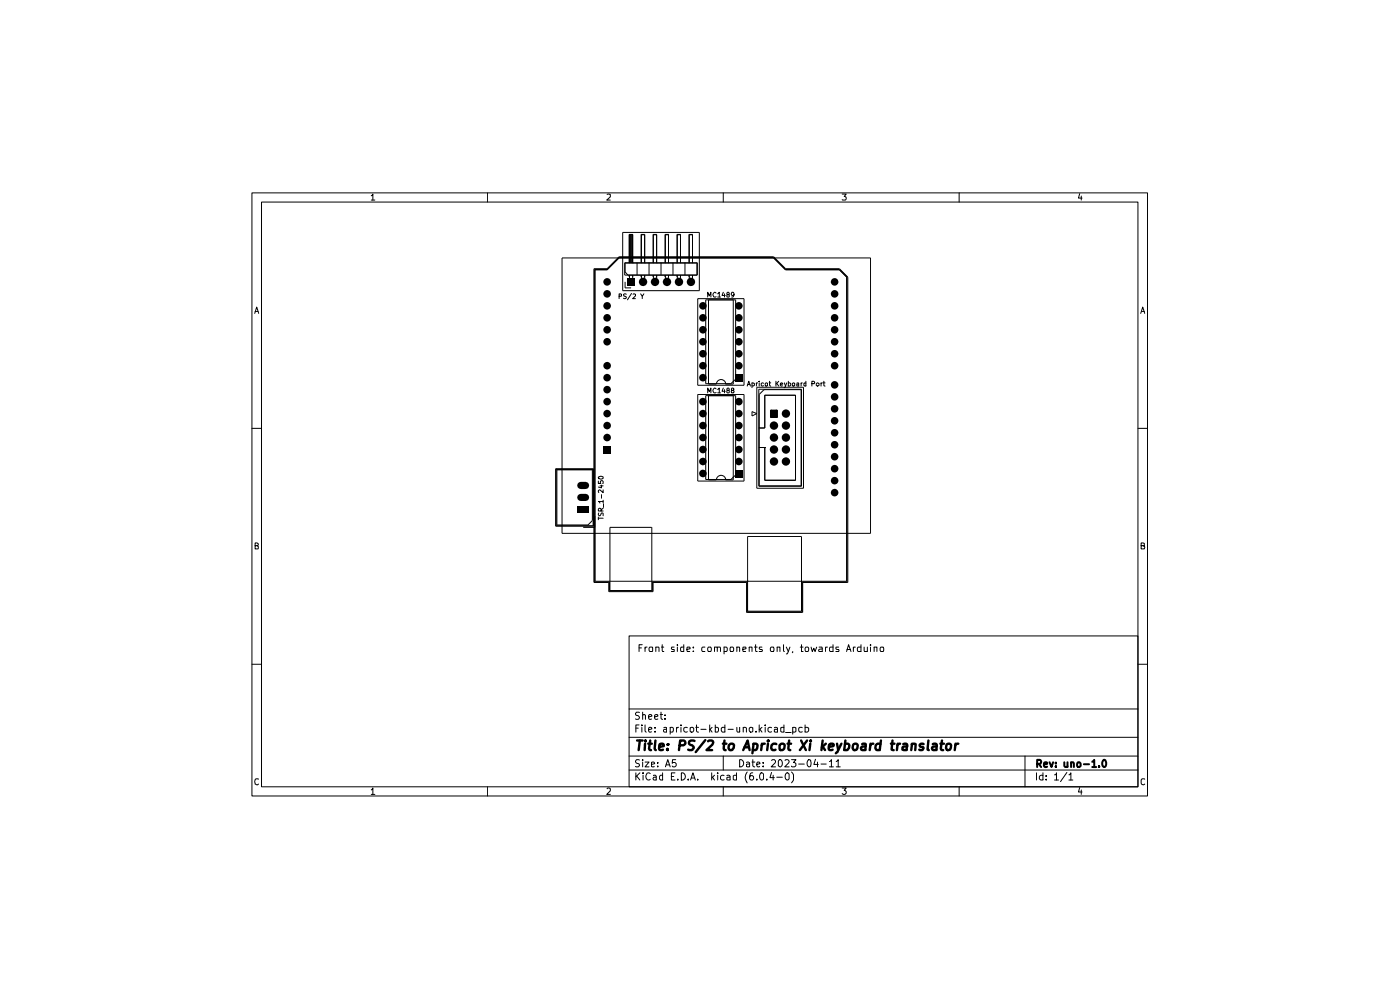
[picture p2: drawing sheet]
<svg xmlns="http://www.w3.org/2000/svg" width="297mm" height="210mm" viewBox="0 0 297 210" stroke-linecap="round" stroke-linejoin="round" font-family="sans-serif">
<g fill="none" stroke="#000" stroke-width=".21">
<path d="M53.4 40.9h190v127.9h-190zM55.5 42.9h185.9v124h-185.9zM78.8 41.5l.3-.3v1.2M78.8 42.4h.7M103.4 40.9v2M119.2 54.7h65.5v58.4h-65.5zM126 57h2.8l2.5-2.5h32.8l2.5 2.5h11.5l1.8 1.8v64.7h-9.6v6.4h-12v-6.4h-19.8v2h-9.4v-2h-3.1zM126.1 57.2h2.7l2.5-2.6h32.8l2.5 2.6h11.5l1.6 1.6v64.7h-9.5v6.3h-11.7v-6.3h-20v1.8h-9.2v-1.8h-3.2zM128.8 41.3h.7v.5l-.8 .6h.8M131.3 54.7l-2.5 2.6h-2.5v66h53.3v-64.5l-1.5-1.5h-11.5l-2.5-2.6M132.1 49.3h16.3v12.4h-16.3zM132.5 55.7h15.4v2.7h-15.4z"/>
<path d="M132.6 59.8v1.3h1.3M133.2 58.4l-.6-.7v-1.9h15.2v2.6M133.5 55.7v-6h.7v6.1M133.5 58.4v.3M133.5 58.4v1.7h.7v-1.7M133.5 49.7v6.1M133.5 49.8h.7M133.6 49.7v6M133.8 49.7v6M133.9 49.7v6M134 49.7v6M134.1 49.7v6"/>
<path d="M135.1 55.7v2.7M136 55.7v-6h.8v6.1M136 58.4v.4M136.1 58.4v1.7h.7v-1.7M136.8 49.8h-.7v6M137.7 55.7v2.7M138.5 55.7v-6h.8v6.1M138.5 58.4v.4M138.6 58.4v1.7h.7v-1.7M139.3 49.8h-.7v6M140.2 55.7v2.7M141.1 55.7v-6h.7v6.1"/>
<path d="M141.1 58.4v.4M141.2 58.4v1.7h.6v-1.7M141.8 49.8h-.6v6M142.8 55.7v2.7M143.6 55.7v-6h.8v6.1M143.6 58.4v.4M143.7 58.4v1.7h.7v-1.7M144.4 49.8h-.7v6M145.3 55.7v2.7M146.2 55.7v-6h.7v6.1M146.2 58.4v.4M146.2 58.4v1.7h.7v-1.7"/>
<path d="M146.9 49.8h-.7v6M153.4 40.9v2M178.7 41.2h.8l-.4 .5 .3 .1v.6h-.7M203.5 40.9v2M229 41.1l-.2 .9h.8M229.4 41.6v.8M54 66.5l.5-1.4 .4 1.4M54.1 66.1h.6M131.3 62.8h.5v-.4l-.5-.1v1.1M132.9 62.4l-.5-.1-.1 .2 .1 .3 .5 .2-.3 .4-.3-.1M134 62.3l-.9 1.3M134.3 62.4h.5v.4l-.6 .6h.6"/>
<path d="M135.9 62.3l.3 .5 .4-.5M136.2 62.8v.6M148 63.4h9.8v18.3h-9.8zM149.7 63.6h6.4v16.9l-1.1 .9h-5.3zM150.1 63v-1l.4 .8 .3-.8v1M150.3 63.6v17.9h1.6M151.9 62.2l-.3-.2-.4 .5 .3 .5 .4-.1M152.3 62.3l.3-.3v1M152.3 63h.5M153.4 62l-.2 .7h.7M153.7 62.3v.7M154.4 62.5l-.2-.3 .3-.2 .2 .3-.5 .3 .1 .4 .4-.1v-.3l-.2-.1"/>
<path d="M155.6 63.6v17.9h-1.7M155.7 62.5l-.2 .2-.4-.2 .2-.5 .3 .1 .1 .5-.2 .4h-.3M242 66.5l.4-1.4 .4 1.4M242.2 66.1h.6M53.4 90.9h2.1M117.9 99.4h8v12.2h-8zM118 99.6h7.8v11.9h-7.8zM118.1 99.7h7.6v10.7l-1 1h-6.6zM148 83.7h9.8v18.3h-9.8zM149.7 83.9h6.4v16.9l-1.1 .9h-5.3zM150.1 83.3v-1l.4 .8 .3-.8v1M150.3 83.9v17.9h1.6"/>
<path d="M151.9 82.5l-.3-.2-.4 .5 .3 .5 .4-.1M152 81.5a1 1 0 0 1 1-1 1 1 0 0 1 1 1M152.3 82.7l.3-.4v1M152.3 83.3h.5M153.4 82.3l-.2 .7h.7M153.7 82.7v.6M154.4 82.8l-.2-.3 .3-.2 .2 .4-.5 .2 .1 .4 .4-.1v-.3l-.2-.1M155.3 82.8l-.2-.2 .1-.2h.4v.3l-.4 .1-.1 .2 .1 .3h.4l.1-.3-.2-.2M155.6 83.9v17.9h-1.7M158.5 81.9l.4-1 .3 1M158.6 81.6h.5M159.5 81.3l.3-.1 .2 .2v.4h-.5"/>
<path d="M159.5 87.3l1 .4-1 .5zM159.5 81.2v1M160.5 81.2v.7M160.5 82.1h10v21.5h-10zM160.7 81.2l-.2 .2M161 82.6h9v20.5h-9zM161 90.8h1.2v-7h6.6v18.1h-6.6v-7M161 94.9h1.2M161.1 80.9v.1M161.1 81.2v.7M162 81.3l-.4-.1-.1 .2v.3l.1 .2 .4-.1M162.1 82.7h7.8v20.4h-8.8v-19.4z"/>
<path d="M162.2 94.9h.1M162.3 81.4l.2-.2 .3 .1v.5l-.3 .1-.2-.2zM163.2 81.2h.3M163.3 80.9v.8l.2 .2M164.6 80.9v1M164.8 81.3l.4 .6M165.2 80.9l-.6 .6M165.5 81.6l.6-.1-.2-.3-.4 .2v.3l.2 .2 .3-.1M166.4 81.2l.2 .7M166.9 81.2l-.3 .9-.2 .1M167.2 81.3l.3-.1 .2 .2v.4h-.5M167.2 80.9v1"/>
<path d="M168.1 81.4l.2-.2 .3 .1v.5l-.3 .1-.2-.2zM169 81.3h.4v.6M169.4 81.5l-.4 .1v.2h.4M169.9 81.2v.7M170.2 81.2l-.3 .2M171 81.3h-.5v.5h.5M171 80.9v1M172.2 81.4h.5l.1-.4-.1-.1h-.5v1M173.2 81.4l.2-.2 .3 .1 .1 .4-.3 .2-.3-.1zM174.2 81.2v.7M174.4 81.2l-.2 .2M174.6 81.2h.4"/>
<path d="M174.8 80.9v.9l.2 .1M241.4 90.9h2M54.1 115.8h.5l.2-.3-.1-.2-.6-.1v1.2h.6l.1-.5-.3-.1M126.2 109.5v2.4h-2.5M126.9 102v.6h.5v-.5l.4-.1 .2 .1-.1 .5M126.9 109.7v.6M126.9 109.9h1.1M127 108.8a.35 .35 0 0 0 0 .4 .35 .35 0 0 0 .3 .2l.3-.6 .4 .1v.5M127 101.1l.6-.1 .4 .2a.53 .53 0 0 1-.5 .4 .53 .53 0 0 1-.6-.3zM127.3 103.1h.7M127.5 108.4l-.1-.5-.2-.1-.3 .2v.4h1.1M127.6 102.9v.6l-.7-.2"/>
<path d="M127.6 104.9v.8M128 106.4h-1.1l.4 .3M128 103.9v.6l-.7-.6-.4 .2 .1 .4M128 107.8l-.5 .3M128 106.1v.6M128 106.9v.7M129.4 111.9h8.9v13.3h-8.9zM152 101.8a1 1 0 0 1 1-1 1 1 0 0 1 1 1M158.6 113.8h11.4v15.8h-11.4zM242.1 115.8h.6l.1-.5-.7-.1v1.2h.7v-.4l-.3-.2M133.5 134.9h107.9v32h-107.9zM135.6 137.4h.5"/>
<path d="M136.2 136.8h-.6v1.4M136.8 137.3v.9M137.3 137.3h-.3l-.2 .2M137.8 137.3h.7l-.1 .9-.6-.1zM139.1 137.3h.6l.1 .9M139.1 137.3v.9M140.3 137.3h.5M140.5 136.8v1.2l.1 .2h.2M143 137.3h-.5l-.1 .1 .2 .4h.4v.4h-.6M143.7 136.8h.1M143.7 137.3v.9M145.1 136.8v1.4h-.6v-.9h.6"/>
<path d="M145.7 137.8l.7-.2-.1-.3h-.5l-.1 .1 .1 .8h.5M147.1 138.1v.1M147.1 137.3v.1M149.5 137.3h-.5l-.1 .2 .1 .7h.5M150.3 137.3h.5v.9l-.6-.1-.1-.6zM151.6 137.3h.6v.9M151.6 137.3v.9M152.2 137.4l.1-.1h.5v.9M153.6 138.2l.6-.1 .1-.6-.2-.2h-.5v1.4M155 137.3h.6v.6l-.1 .3h-.5zM156.3 137.3h.5l.1 .9M156.3 137.3v.9"/>
<path d="M157.6 137.8l.7-.2-.1-.3h-.5l-.1 .1 .1 .8h.5M158.9 137.3h.6v.9M158.9 137.3v.9M160 137.3h.6M160.3 136.8v1.2l.1 .2h.2M161.6 137.3h-.5v.1v.3l.5 .1v.4h-.5M163.6 137.3h.5v.9l-.6-.1-.1-.6zM164.9 137.3h.6v.9M164.9 137.3v.9M166.2 136.8v1.2l.2 .2M166.8 137.3l.4 .9M167.6 137.3l-.5 1.3-.3 .1"/>
<path d="M168.2 138.2l-.1 .3M169.8 137.3h.6M170 136.8v1.4h.4M170.9 137.3h.6l.1 .6-.2 .3-.5-.1zM172.1 137.3l.2 .9 .4-.7 .2 .7 .3-.9M173.8 137.3h.5l.1 .1v.8h-.6v-.4l.6-.2M175.1 137.3v.9M175.5 137.3h-.2l-.2 .2M176.7 136.8v1.4h-.6l-.1-.3v-.6h.7M177.9 137.3h-.5l-.1 .1 .1 .3 .5 .1v.4h-.6M179.6 138.2l.4-1.4 .5 1.4M179.7 137.8h.7"/>
<path d="M181 137.3v.9M181.5 137.3h-.3l-.2 .2M182.6 136.8v1.4h-.5l-.2-.3 .1-.6h.6M183.3 137.3l.1 .9 .6-.1M184 137.3v.9M184.7 136.8h.1M184.7 137.3v.9M185.4 137.3h.6v.9M185.4 137.3v.9M186.8 137.3h.6v.9l-.6-.1zM53.4 140.9h2.1M133.5 156.4h107.9"/>
<path d="M133.5 150.4h107.9M134.9 154.5h.5M135.6 153.8h-.7v1.5M135.7 151.2l-.6-.1-.3 .2 .1 .4 .5 .1 .3 .4-.3 .4-.6-.1M136.2 153.8v.1M136.2 154.3v1M136.3 151.7l.2-.1 .4 .1v.9M136.3 151.1v1.5M136.8 153.8v1.2l.3 .3M137.6 154.8l.7-.2-.2-.3h-.3l-.2 .2v.5l.2 .3 .4-.1M137.6 152.1l.7-.2-.2-.3h-.3l-.2 .1v.6l.2 .3 .4-.1M138.9 152.1l.7-.2v-.2l-.5-.1-.2 .1 .1 .8h.6"/>
<path d="M139 155.1v.2M139 154.4v.1M140.1 151.6h.5M140.2 151.1v1.2l.4 .3M140.8 154.4h.6v.9M141.1 152.4v.2M141.1 151.7h.1M141.4 154.6l-.7 .3 .3 .4 .4-.1M142.2 154.4l.4-.1 .3 .2-.1 .7h-.6M142.2 154.3v1.4M143.5 154.3v1M144 154.3l-.5 .2"/>
<path d="M144.5 153.8v.1M144.5 154.3v1M145.8 154.4l-.4-.1-.3 .2 .1 .7h.6M146.4 154.4h.7l.1 .6-.3 .3-.5-.2zM147.6 154.3h.6M147.8 153.8v1.2l.4 .3M148.7 154.7h1.1M150.6 153.8v1.5M150.6 154.7l.5 .6M151.1 154.3l-.5 .5M151.7 154.4l.5-.1 .2 .2-.1 .7h-.6M151.7 153.8v1.5"/>
<path d="M153.8 154.4l-.5-.1-.3 .2v.5l.3 .3 .5-.1M153.8 153.8v1.5M154.5 154.7h1.1M156.3 154.3l.1 .9 .3 .1 .2-.2M156.9 154.3v1M157.7 154.4l.4-.1 .2 .2v.8M157.7 154.3v1M159 154.4h.7l-.1 .8-.4 .1-.2-.2zM160.4 155.1v.2M161.1 153.8v1.5M161.2 154.7l.4 .6M161.6 154.3l-.5 .5"/>
<path d="M162.3 153.8v.1M162.3 154.3v1M163.7 154.4l-.4-.1-.4 .2 .2 .7h.6M164.3 154.4l.4-.1 .3 .2v.8M165 154.6l-.7 .2v.4h.7M166.3 154.4h-.7v.7l.3 .2 .4-.1M166.3 153.8v1.5M166.6 155.4h1.2M168.2 154.4h.6v.7l-.2 .2-.4-.1M168.2 154.3v1.4M170.2 154.4l-.5-.1-.3 .2v.5l.3 .3 .5-.1M170.8 154.4l.4-.1 .4 .2-.2 .7h-.6"/>
<path d="M170.8 153.8v1.5M241.4 140.9h2M54.8 165.3l-.5-.1-.3 .5 .1 .6 .4 .2 .3-.2M78.8 167.6l.3-.4v1.3M78.8 168.5h.7M103.4 166.9v1.9M128.8 167.3l.2-.1h.4l.1 .5-.8 .8h.8M133.5 163.3h107.9M133.5 160.4h107.9M134.9 163.9v1.6M135.1 164.6l.6 .9M135.7 161.2l-.6-.1-.3 .4 .3 .4 .5 .2 .1 .3-.3 .3-.6-.1"/>
<path d="M135.7 163.9l-.8 .9M136.3 161.1v.2M136.3 161.6v1.1M136.4 163.9v.2M136.4 164.4v1.1M136.8 161.6h.9l-.9 1.1h.9M137.9 164.1l-.2-.2a.77 .77 0 0 0-.7 .8 .77 .77 0 0 0 .7 .8l.2-.2M138.2 162.2l.7-.2-.2-.4-.5 .1v.9h.6M138.6 164.5h.5l.1 1M139.2 164.8l-.5 .1-.2 .2 .2 .4 .5-.1M139.6 162.5v.2M139.6 161.7v.2"/>
<path d="M140.6 164.5l-.5-.1-.2 .4v.4l.2 .3 .5-.1M140.6 163.9v1.6M141.2 162.7l.5-1.6 .5 1.6M141.3 162.2h.7M142.4 164.7h.5M143.2 163.9h-.8v1.6h.8M143.4 161.1h-.7l-.1 .8 .2-.2h.4l.2 .3v.4l-.2 .3h-.4l-.2-.2M143.8 165.3v.2M144.5 163.9a.77 .77 0 0 1 .9 .8 .77 .77 0 0 1-.9 .8zM146 165.3v.2M146.5 165.5l.5-1.6 .5 1.6M146.7 165h.6"/>
<path d="M148 165.3v.2M151 163.9v1.6M151.2 164.9l.4 .6M151.6 164.4l-.6 .6M152.3 163.9v.2M152.3 164.4v1.1M153.4 160.4v2.9M153.4 166.9v1.9M153.6 164.5h-.6l-.2 .7a.52 .52 0 0 0 .8 .2M154.2 164.5h.6l.1 1M154.9 164.8l-.7 .2v.4h.7M156.2 164.5l-.4-.1-.2 .2v.7l.2 .2 .4-.1"/>
<path d="M156.2 163.9v1.6M156.9 161.1a.77 .77 0 0 1 .9 .8 .77 .77 0 0 1-.9 .8zM158.3 161.7h.6l.1 1M158.5 163.8a1.74 1.74 0 0 0 0 2.3M159 162l-.7 .2v.4h.7M159.5 161.6h.6M159.7 161.1v1.3l.4 .3M159.7 163.9l-.4 .1a1.12 1.12 0 0 0 0 1.5h.3l.3-.3v-.4l-.3-.3h-.3l-.3 .3M160.5 162.2l.7-.2-.1-.4-.5 .1-.1 .7 .2 .3 .4-.1M160.5 165.3v.2M161.5 163.9l.3 .1 .2 .3v.9l-.4 .3a.88 .88 0 0 1-.1-1.6zM161.9 162.5v.2"/>
<path d="M161.9 161.7v.2M162.7 165.3v.2M163.7 161.3l.2-.2h.4l.2 .5-.9 1.1h.9M163.7 163.9l-.4 1.1h1M164 164.4v1.1M164.8 164.9h1.2M165.2 161.3l.3-.2a.82 .82 0 0 1 .5 .8 .82 .82 0 0 1-.5 .8l-.4-.3zM166.6 161.3l.1-.2h.4l.3 .5-.9 1.1h.9M166.7 164.1l.4-.2 .3 .4v.9l-.4 .3a.93 .93 0 0 1-.3-1.4zM167.9 161.1h.9l-.5 .6 .5 .3v.4l-.3 .3h-.4l-.2-.2M167.9 163.8l.4 .6v1l-.4 .7M169.4 162.1h1.2"/>
<path d="M171.6 161.1a.89 .89 0 0 1 .3 1.5l-.2 .1a.88 .88 0 0 1-.1-1.6zM173 161.1l-.3 1.1h.9M173.4 161.6v1.1M174.2 162.1h1.1M176 161.6l.4-.5v1.6M176 162.7h.8M177.4 161.6l.4-.5v1.6M177.4 162.7h.8M178.7 167.2h.8l-.4 .5 .4 .2v.4l-.2 .2-.6-.2M203.5 166.9v1.9M217.4 160.4v6.5M219.9 163.9v1.6"/>
<path d="M221.3 164.5h-.6l-.2 .7a.52 .52 0 0 0 .8 .2M221.3 163.9v1.6M221.9 165.3v.2M221.9 164.5v.2M223.7 164.4l.3-.2 .1-.3v1.6M223.7 165.5h.9M226.3 163.9l-1.3 1.9M226.8 164.4l.4-.5v1.6M226.8 165.5h.8M229 167.1l-.2 .9h.8M229.4 167.6v.9M242.8 165.3l-.5-.1-.2 .3 .1 .8 .3 .2 .3-.2"/>
</g>
<g fill="none" stroke="#000" stroke-width=".42">
<path d="M220 162l.8-.1v-.6l-.8-.1v1.5M220.4 162l.5 .7M221.5 162.2l.6-.2v-.2l-.4-.1-.2 .2 .1 .7h.5M222.7 161.7l.4 1 .3-1M224 162.5v.2M224 161.8v.1M225.8 161.7l.1 .9 .4 .1 .2-.2M226.5 161.7v1M227.2 161.9l.2-.2 .3 .1 .1 .9M227.2 161.7v1M228.6 161.8l.4-.1 .3 .3v.5l-.3 .2-.4-.1-.1-.1zM229.9 162.1h1.1"/>
<path d="M231.7 161.6l.4-.4v1.5M231.7 162.7h.9M233.2 162.5v.2M234.2 161.2a.89 .89 0 0 1 .3 1.4l-.2 .1a.88 .88 0 0 1-.1-1.5z"/>
</g>
<g fill="none" stroke="#000" stroke-width=".51">
<path d="M163.6 87.1h1.2v1.3h-1.2zM135.1 157.1h1.2M135.7 157.1l-.2 2M136.8 157.8v1.3M136.9 157.1v.1M137.5 157.8h.8M137.9 157.1l-.2 1.7 .1 .2 .3 .1M139 157.1l-.1 1.7 .2 .3M139.9 158.4l.9-.1-.1-.5a.6 .6 0 0 0-.8 .2v1h.8M141.6 158.9v.2M141.8 157.8v.1h-.2l.2-.1-.1 .2M144.2 158.1h.8l.4-.3a.52 .52 0 0 0-.3-.7h-.8l-.3 2"/>
<path d="M147.3 157.2l-.7-.1-.4 .1v.5l.3 .3a.66 .66 0 0 1 .7 .7l-.5 .4-.7-.1M149.6 157l-2 2.5M150.2 157.2l.3-.1 .7 .1a.51 .51 0 0 1 0 .7l-1.3 1.2h1.2M153.4 157.8h.7M153.7 157.1l-.2 1.7 .1 .2 .3 .1M154.6 158.1a.63 .63 0 0 1 1-.2v.8a.62 .62 0 0 1-.9 .3l-.2-.3zM157.7 159.1l.9-2 .4 2M157.9 158.5h1M159.8 157.8a.6 .6 0 0 1 .9 .3l-.2 .9h-.8M159.9 157.8l-.3 2M161.6 157.8l-.1 1.3M162.2 157.8h-.2l-.4 .3"/>
<path d="M162.9 157.8l-.1 1.3M163 157.1l-.2 .1h.3l-.1-.1-.1 .1M164.7 157.8a.72 .72 0 0 0-1 .3l-.1 .6 .2 .3h.7M165.4 158.1a.63 .63 0 0 1 1-.2v.8a.62 .62 0 0 1-.9 .3zM167.1 157.8h.7M167.4 157.1l-.2 1.7 .1 .2 .4 .1M169.9 157.1l1.1 2M171.2 157.1l-1.5 2M171.9 157.8l-.2 1.3M172 157.1v.1M174.5 157.1l-.2 2M174.5 158.3l.5 .8"/>
<path d="M175.2 157.8l-.9 .7M175.9 158.4l.9-.1v-.5h-.6l-.3 .2v1h.7M177.6 157.8l.2 1.3M178.5 157.8l-.8 1.7-.4 .3M179.3 157.8h.6l.3 .3-.1 .6-.2 .3h-.8M179.3 157.1l-.2 2M181 157.9l.4-.1 .5 .1v.8l-.2 .3h-.7l-.1-.3zM182.9 157.8h.8l-.1 1.3M183.7 158.3h-.7l-.4 .3 .1 .4 .2 .1 .7-.1M184.7 157.8l-.2 1.3M185.3 157.8h-.5l-.1 .3M186.8 157.8a.72 .72 0 0 0-1 .3l-.1 .6 .2 .3h.7"/>
<path d="M186.9 157.1l-.3 2M189 157.8h.8M189.3 157.1l-.1 1.9 .4 .1M190.4 157.8l-.1 1.3M190.9 157.8l-.5 .3M191.6 157.8h.8l-.1 1.3M192.5 158.3h-.7l-.3 .3v.4h.9M193.4 157.9l.3-.1h.5v1.3M193.5 157.8l-.2 1.3M195.9 157.8a.6 .6 0 0 0-.8 .2v.1a.63 .63 0 0 0 .8 .4v.2l-.1 .3h-.8M197 157.1l-.2 1.9 .2 .1M197.9 157.8h.7v1.3"/>
<path d="M198.7 158.3h-.6l-.4 .3 .1 .4 .2 .1 .6-.1M199.5 157.8h.8M199.8 157.1l-.2 1.7 .1 .2 .4 .1M200.9 157.9l.3-.1 .5 .1v.8l-.2 .3h-.6l-.2-.3zM202.7 157.8l-.2 1.3M203.3 157.8h-.2l-.5 .3"/>
</g>
<g fill="#000">
<path d="M133 58.9h1.7v1.7h-1.7zM128 94.6h1.6v1.6h-1.6zM155.9 79.4h1.6v1.6h-1.6zM163.6 87.1h1.2v1.3h-1.2zM122.4 107.4h2.6v1.4h-2.6zM155.9 99.7h1.6v1.6h-1.6z"/>
<circle cx="128.8" cy="59.8" r=".55"/>
<circle cx="128.8" cy="59.8" r=".8"/>
<circle cx="133.9" cy="59.8" r=".55"/>
<circle cx="136.4" cy="59.8" r=".89"/>
<circle cx="136.4" cy="59.8" r=".55"/>
<circle cx="139" cy="59.8" r=".89"/>
<circle cx="139" cy="59.8" r=".55"/>
<circle cx="141.5" cy="59.8" r=".89"/>
<circle cx="141.5" cy="59.8" r=".55"/>
<circle cx="144" cy="59.8" r=".89"/>
<circle cx="144" cy="59.8" r=".55"/>
<circle cx="146.6" cy="59.8" r=".89"/>
<circle cx="146.6" cy="59.8" r=".55"/>
<circle cx="177.1" cy="59.8" r=".55"/>
<circle cx="177.1" cy="59.8" r=".8"/>
<circle cx="128.8" cy="77.6" r=".55"/>
<circle cx="128.8" cy="64.9" r=".55"/>
<circle cx="128.8" cy="70" r=".55"/>
<circle cx="128.8" cy="67.4" r=".55"/>
<circle cx="128.8" cy="62.3" r=".55"/>
<circle cx="128.8" cy="72.5" r=".55"/>
<circle cx="128.8" cy="64.9" r=".8"/>
<circle cx="128.8" cy="77.6" r=".8"/>
<circle cx="128.8" cy="67.4" r=".8"/>
<circle cx="128.8" cy="62.3" r=".8"/>
<circle cx="128.8" cy="70" r=".8"/>
<circle cx="128.8" cy="72.5" r=".8"/>
<circle cx="149.1" cy="75" r=".47"/>
<circle cx="149.1" cy="67.4" r=".47"/>
<circle cx="149.1" cy="70" r=".47"/>
<circle cx="149.1" cy="72.5" r=".47"/>
<circle cx="149.1" cy="64.9" r=".47"/>
<circle cx="149.1" cy="77.6" r=".47"/>
<circle cx="149.1" cy="64.9" r=".8"/>
<circle cx="149.1" cy="77.6" r=".8"/>
<circle cx="149.1" cy="67.4" r=".8"/>
<circle cx="149.1" cy="75" r=".8"/>
<circle cx="149.1" cy="72.5" r=".8"/>
<circle cx="149.1" cy="70" r=".8"/>
<circle cx="156.7" cy="67.4" r=".47"/>
<circle cx="156.7" cy="75" r=".47"/>
<circle cx="156.7" cy="70" r=".47"/>
<circle cx="156.7" cy="77.6" r=".47"/>
<circle cx="156.7" cy="64.9" r=".47"/>
<circle cx="156.7" cy="72.5" r=".47"/>
<circle cx="156.7" cy="77.6" r=".8"/>
<circle cx="156.7" cy="64.9" r=".8"/>
<circle cx="156.7" cy="75" r=".8"/>
<circle cx="156.7" cy="67.4" r=".8"/>
<circle cx="156.7" cy="70" r=".8"/>
<circle cx="156.7" cy="72.5" r=".8"/>
<circle cx="177.1" cy="77.6" r=".55"/>
<circle cx="177.1" cy="64.9" r=".55"/>
<circle cx="177.1" cy="75" r=".55"/>
<circle cx="177.1" cy="62.3" r=".55"/>
<circle cx="177.1" cy="67.4" r=".55"/>
<circle cx="177.1" cy="70" r=".55"/>
<circle cx="177.1" cy="72.5" r=".55"/>
<circle cx="177.1" cy="77.6" r=".8"/>
<circle cx="177.1" cy="64.9" r=".8"/>
<circle cx="177.1" cy="62.3" r=".8"/>
<circle cx="177.1" cy="72.5" r=".8"/>
<circle cx="177.1" cy="70" r=".8"/>
<circle cx="177.1" cy="67.4" r=".8"/>
<circle cx="177.1" cy="75" r=".8"/>
<circle cx="128.8" cy="90.3" r=".55"/>
<circle cx="128.8" cy="80.1" r=".55"/>
<circle cx="128.8" cy="95.4" r=".55"/>
<circle cx="128.8" cy="82.7" r=".55"/>
<circle cx="128.8" cy="87.7" r=".55"/>
<circle cx="128.8" cy="92.8" r=".55"/>
<circle cx="128.8" cy="85.2" r=".55"/>
<circle cx="128.8" cy="90.3" r=".8"/>
<circle cx="128.8" cy="87.7" r=".8"/>
<circle cx="128.8" cy="92.8" r=".8"/>
<circle cx="128.8" cy="82.7" r=".8"/>
<circle cx="128.8" cy="85.2" r=".8"/>
<circle cx="128.8" cy="80.1" r=".8"/>
<circle cx="149.1" cy="80.1" r=".47"/>
<circle cx="149.1" cy="87.7" r=".47"/>
<circle cx="149.1" cy="92.8" r=".47"/>
<circle cx="149.1" cy="95.4" r=".47"/>
<circle cx="149.1" cy="97.9" r=".47"/>
<circle cx="149.1" cy="85.2" r=".47"/>
<circle cx="149.1" cy="90.3" r=".47"/>
<circle cx="149.1" cy="90.3" r=".8"/>
<circle cx="149.1" cy="80.1" r=".8"/>
<circle cx="149.1" cy="97.9" r=".8"/>
<circle cx="149.1" cy="95.4" r=".8"/>
<circle cx="149.1" cy="92.8" r=".8"/>
<circle cx="149.1" cy="85.2" r=".8"/>
<circle cx="149.1" cy="87.7" r=".8"/>
<circle cx="156.7" cy="87.7" r=".47"/>
<circle cx="156.7" cy="80.1" r=".47"/>
<circle cx="156.7" cy="92.8" r=".47"/>
<circle cx="156.7" cy="95.4" r=".47"/>
<circle cx="156.7" cy="97.9" r=".47"/>
<circle cx="156.7" cy="90.3" r=".47"/>
<circle cx="156.7" cy="85.2" r=".47"/>
<circle cx="156.7" cy="90.3" r=".8"/>
<circle cx="156.7" cy="95.4" r=".8"/>
<circle cx="156.7" cy="97.9" r=".8"/>
<circle cx="156.7" cy="92.8" r=".8"/>
<circle cx="156.7" cy="87.7" r=".8"/>
<circle cx="156.7" cy="85.2" r=".8"/>
<circle cx="164.2" cy="90.3" r=".89"/>
<circle cx="164.2" cy="97.9" r=".89"/>
<circle cx="164.2" cy="95.4" r=".89"/>
<circle cx="164.2" cy="92.8" r=".89"/>
<circle cx="164.2" cy="90.3" r=".55"/>
<circle cx="164.2" cy="92.8" r=".55"/>
<circle cx="164.2" cy="87.7" r=".55"/>
<circle cx="164.2" cy="95.4" r=".55"/>
<circle cx="164.2" cy="97.9" r=".55"/>
<circle cx="166.7" cy="90.3" r=".89"/>
<circle cx="166.7" cy="97.9" r=".89"/>
<circle cx="166.7" cy="95.4" r=".89"/>
<circle cx="166.7" cy="92.8" r=".89"/>
<circle cx="166.7" cy="87.7" r=".89"/>
<circle cx="166.7" cy="90.3" r=".55"/>
<circle cx="166.7" cy="87.7" r=".55"/>
<circle cx="166.7" cy="92.8" r=".55"/>
<circle cx="166.7" cy="95.4" r=".55"/>
<circle cx="166.7" cy="97.9" r=".55"/>
<circle cx="177.1" cy="84.2" r=".55"/>
<circle cx="177.1" cy="96.9" r=".55"/>
<circle cx="177.1" cy="94.3" r=".55"/>
<circle cx="177.1" cy="89.3" r=".55"/>
<circle cx="177.1" cy="86.7" r=".55"/>
<circle cx="177.1" cy="81.6" r=".55"/>
<circle cx="177.1" cy="99.4" r=".55"/>
<circle cx="177.1" cy="91.8" r=".55"/>
<circle cx="177.1" cy="89.3" r=".8"/>
<circle cx="177.1" cy="91.8" r=".8"/>
<circle cx="177.1" cy="86.7" r=".8"/>
<circle cx="177.1" cy="99.4" r=".8"/>
<circle cx="177.1" cy="81.6" r=".8"/>
<circle cx="177.1" cy="94.3" r=".8"/>
<circle cx="177.1" cy="84.2" r=".8"/>
<circle cx="177.1" cy="96.9" r=".8"/>
<circle cx="123.7" cy="103" r=".55"/>
<circle cx="123.7" cy="105.5" r=".55"/>
<circle cx="123.7" cy="108.1" r=".55"/>
<circle cx="149.1" cy="100.4" r=".47"/>
<circle cx="149.1" cy="100.4" r=".8"/>
<circle cx="156.7" cy="100.4" r=".47"/>
<circle cx="177.1" cy="102" r=".55"/>
<circle cx="177.1" cy="104.5" r=".55"/>
<circle cx="177.1" cy="102" r=".8"/>
<circle cx="177.1" cy="104.5" r=".8"/>
</g>
<path d="M123.2 105.5h1M123.2 103h1" fill="none" stroke="#000" stroke-width="1.5"/>
</svg>
